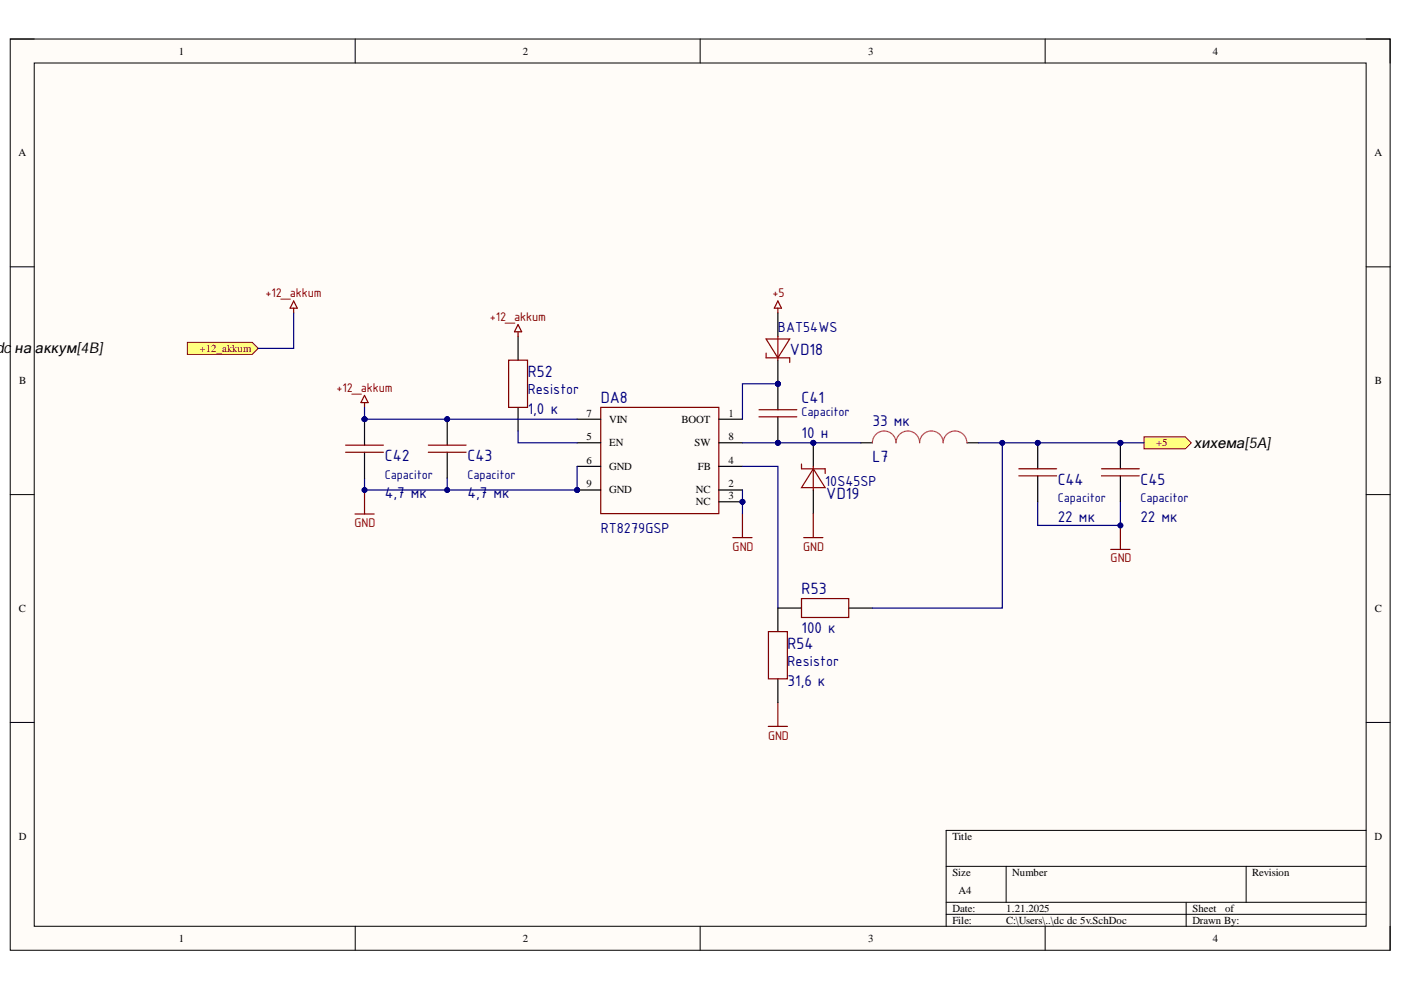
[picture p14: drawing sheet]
<svg xmlns="http://www.w3.org/2000/svg" width="297mm" height="210mm" viewBox="0 0 297 210" stroke-linecap="round" stroke-linejoin="round" font-family="sans-serif">
<defs><g id="words">
<g font-size="3.7" fill="#000080">
<text x="167.5" y="75.4">VD18</text>
<text x="111.9" y="79.9">R52</text>
<text x="127.4" y="85.4">DA8</text>
<text x="169.9" y="85.4">C41</text>
<text x="81.6" y="97.7">C42</text>
<text x="99.1" y="97.7">C43</text>
<text x="185" y="97.9">L7</text>
<text x="175.2" y="105.8">VD19</text>
<text x="224.3" y="102.8">C44</text>
<text x="241.8" y="102.8">C45</text>
<text x="169.9" y="125.9">R53</text>
<text x="167" y="137.5">R54</text>
</g>
<g font-size="3.6" fill="#000080">
<text x="111.9" y="87.9">1,0 к</text>
<text x="169.9" y="92.9">10 н</text>
<text x="185" y="90.4">33 мк</text>
<text x="81.6" y="105.6">4,7 мк</text>
<text x="99.1" y="105.6">4,7 мк</text>
<text x="224.3" y="110.6">22 мк</text>
<text x="241.8" y="110.6">22 мк</text>
<text x="169.9" y="134.3">100 к</text>
<text x="167" y="145.5">31,6 к</text>
</g>
<g font-size="3.3" fill="#000080">
<text x="165" y="70.4">BAT54WS</text>
<text x="111.9" y="83.6">Resistor</text>
<text x="174.9" y="103">10S45SP</text>
<text x="127.4" y="113">RT8279GSP</text>
<text x="167" y="141.2">Resistor</text>
</g>
<g font-size="3.2">
<text x=".7" y="74.9">c</text>
<text x="3.1" y="74.9">на</text>
<text x="7.4" y="74.9">аккум[4B]</text>
<text x="253.1" y="95">хихема[5A]</text>
</g>
<g font-size="2.9" fill="#800000">
<text x="56.3" y="63">+12_akkum</text>
<text x="163.8" y="63">+5</text>
<text x="103.8" y="68.1">+12_akkum</text>
<text x="71.3" y="83.1">+12_akkum</text>
<text x="75.2" y="111.7">GND</text>
<text x="155.3" y="116.8">GND</text>
<text x="170.3" y="116.8">GND</text>
<text x="235.5" y="119.2">GND</text>
<text x="162.8" y="156.8">GND</text>
</g>
<g font-size="2.9" fill="#000080">
<text x="169.9" y="88.1">Capacitor</text>
<text x="81.6" y="101.5">Capacitor</text>
<text x="99.1" y="101.5">Capacitor</text>
<text x="224.3" y="106.5">Capacitor</text>
<text x="241.8" y="106.5">Capacitor</text>
</g>
<g font-size="2.3">
<text x="37.9" y="11.6">1</text>
<text x="110.9" y="11.6">2</text>
<text x="184.1" y="11.6">3</text>
<text x="257.1" y="11.6">4</text>
<text x="3.9" y="33.1">A</text>
<text x="291.4" y="33.1">A</text>
<text x="4.1" y="81.4">B</text>
<text x="291.5" y="81.4">B</text>
<text x="124.3" y="88.4">7</text>
<text x="129.2" y="89.6">VIN</text>
<text x="144.5" y="89.6">BOOT</text>
<text x="154.5" y="88.4">1</text>
<text x="124.3" y="93.4">5</text>
<text x="129.2" y="94.6">EN</text>
<text x="147.3" y="94.6">SW</text>
<text x="154.5" y="93.4">8</text>
<text x="124.3" y="98.4">6</text>
<text x="129.2" y="99.6">GND</text>
<text x="147.9" y="99.6">FB</text>
<text x="154.5" y="98.4">4</text>
<text x="124.3" y="103.3">9</text>
<text x="129.2" y="104.6">GND</text>
<text x="147.5" y="104.6">NC</text>
<text x="147.5" y="107.2">NC</text>
<text x="154.5" y="103.3">2</text>
<text x="154.5" y="105.9">3</text>
<text x="4" y="129.7">C</text>
<text x="291.5" y="129.7">C</text>
<text x="4" y="178">D</text>
<text x="201.9" y="178">Title</text>
<text x="291.4" y="178">D</text>
<text x="201.9" y="185.7">Size</text>
<text x="214.6" y="185.7">Number</text>
<text x="265.5" y="185.7">Revision</text>
<text x="203.2" y="189.5">A4</text>
<text x="201.9" y="193.3">Date:</text>
<text x="201.9" y="195.9">File:</text>
<text x="213.4" y="193.3">1.21.2025</text>
<text x="213.4" y="195.9">C:\Users\..\dc dc 5v.SchDoc</text>
<text x="252.8" y="193.3">Sheet</text>
<text x="252.8" y="195.9">Drawn By:</text>
<text x="259.8" y="193.3">of</text>
<text x="37.9" y="199.7">1</text>
<text x="110.9" y="199.7">2</text>
<text x="184.1" y="199.7">3</text>
<text x="257.1" y="199.7">4</text>
</g>
<g font-size="2.3" fill="#800000">
<text x="42.3" y="74.6">+12_akkum</text>
<text x="245.1" y="94.6">+5</text>
</g>
</g></defs>
<path d="M2.2 8.3h292.5v193.2h-292.5z" fill-rule="evenodd" fill="#fffcf8"/>
<path d="M2.2 8.3h292.5v193.2h-292.5z" fill="none" stroke="#000" stroke-width=".21"/>
<path d="M7.3 13.4h282.3v183h-282.3z" fill-rule="evenodd" fill="#fffcf8"/>
<g fill="none" stroke="#000" stroke-width=".21">
<path d="M2.2 8.3h5.1M7.3 13.4h282.3v183h-282.3zM75.3 8.3v5.1M148.4 8.3v5.1M221.6 8.3v5.1M289.6 8.3h5.1v5.1M2.2 56.6h5.1M289.6 56.6h5.1M2.2 104.9h5.1M289.6 104.9h5.1M2.2 153.2h5.1M289.6 153.2h5.1"/>
<path d="M289.6 176.1h-89v20.3M75.3 196.4v5.1M148.4 196.4v5.1M200.6 183.7h89M200.6 191.3h89M200.6 193.9h89M213.3 183.7v7.6M221.6 196.4v5.1M251.5 191.3v5.1M264.2 183.7v7.6M294.7 196.4v5.1"/>
</g>
<circle cx="157.4" cy="106.4" r=".51" fill="#000080"/>
<circle cx="157.4" cy="106.4" r=".51" fill="none" stroke="#000080" stroke-width=".21"/>
<circle cx="122.4" cy="103.9" r=".51" fill="#000080"/>
<circle cx="122.4" cy="103.9" r=".51" fill="none" stroke="#000080" stroke-width=".21"/>
<path d="M127.4 86.4h25v22.5h-25z" fill="none" stroke="#800000" stroke-width=".25"/>
<path d="M122.4 88.9h5M122.4 93.9h5M122.4 98.9h5M152.4 88.9h5M152.4 93.9h5M152.4 98.9h5M152.4 103.9h5M152.4 106.4h5" fill="none" stroke="#000" stroke-width=".25"/>
<circle cx="157.4" cy="106.4" r=".51" fill="#000080"/>
<circle cx="157.4" cy="106.4" r=".51" fill="none" stroke="#000080" stroke-width=".21"/>
<path d="M122.4 103.9h5" fill="none" stroke="#000" stroke-width=".25"/>
<circle cx="122.4" cy="103.9" r=".51" fill="#000080"/>
<circle cx="122.4" cy="103.9" r=".51" fill="none" stroke="#000080" stroke-width=".21"/>
<path d="M182.5 93.9h2.5M205 93.9h2.5M164.9 128.9h5M180 128.9h5" fill="none" stroke="#000" stroke-width=".25"/>
<path d="M155.4 114h4M157.4 108.9v5.1M169.9 126.9h10.1v4h-10.1zM162.9 154h4.1M164.9 148.9v5.1" fill="none" stroke="#800000" stroke-width=".25"/>
<path d="M185 93.9a2.51 2.51 0 0 1 2.5-2.5 2.51 2.51 0 0 1 2.5 2.5 2.5 2.5 0 0 1 2.5-2.5 2.5 2.5 0 0 1 2.5 2.5 2.5 2.5 0 0 1 2.5-2.5 2.5 2.5 0 0 1 2.5 2.5 2.51 2.51 0 0 1 2.5-2.5 2.51 2.51 0 0 1 2.5 2.5" fill="none" stroke="#da2467" stroke-width=".25"/>
<circle cx="172.4" cy="93.9" r=".51" fill="#000080"/>
<circle cx="172.4" cy="93.9" r=".51" fill="none" stroke="#000080" stroke-width=".21"/>
<path d="M172.4 93.9v5" fill="none" stroke="#000" stroke-width=".25"/>
<circle cx="172.4" cy="93.9" r=".51" fill="#000080"/>
<circle cx="172.4" cy="93.9" r=".51" fill="none" stroke="#000080" stroke-width=".21"/>
<path d="M172.4 103.9v5" fill="none" stroke="#000" stroke-width=".25"/>
<path d="M169.9 98.4v1h5v1M172.4 98.9v5M172.4 99.4l2.5 4h-5z" fill="none" stroke="#980000" stroke-width=".25"/>
<path d="M75.3 109h4M77.3 103.9v5.1M170.4 114h4.1M172.4 108.9v5.1" fill="none" stroke="#800000" stroke-width=".25"/>
<circle cx="77.3" cy="103.9" r=".51" fill="#000080"/>
<circle cx="77.3" cy="103.9" r=".51" fill="none" stroke="#000080" stroke-width=".21"/>
<path d="M235.5 116.5h4.1M237.5 111.4v5.1" fill="none" stroke="#800000" stroke-width=".25"/>
<circle cx="237.5" cy="111.4" r=".51" fill="#000080"/>
<circle cx="237.5" cy="111.4" r=".51" fill="none" stroke="#000080" stroke-width=".21"/>
<path d="M77.3 83.8l.8 1.6h-1.6zM77.3 85.4v1" fill="none" stroke="#800000" stroke-width=".25"/>
<path d="M242.5 92.6h8.8l1.3 1.3-1.3 1.3h-8.8z" fill-rule="evenodd" fill="#ffff80"/>
<path d="M242.5 92.6h8.8l1.3 1.3-1.3 1.3h-8.8z" fill="none" stroke="#800000" stroke-width=".21"/>
<path d="M109.8 71.4v5M109.8 86.4v5M164.9 128.9v5M164.9 143.9v5" fill="none" stroke="#000" stroke-width=".25"/>
<path d="M107.8 76.4h4v10h-4zM109.8 68.8l.8 1.5h-1.5zM109.8 70.3v1.1M162.9 133.9h4v10h-4z" fill="none" stroke="#800000" stroke-width=".25"/>
<circle cx="164.9" cy="81.4" r=".51" fill="#000080"/>
<circle cx="164.9" cy="81.4" r=".51" fill="none" stroke="#000080" stroke-width=".21"/>
<path d="M164.9 76.4v5" fill="none" stroke="#000" stroke-width=".25"/>
<circle cx="164.9" cy="81.4" r=".51" fill="#000080"/>
<circle cx="164.9" cy="81.4" r=".51" fill="none" stroke="#000080" stroke-width=".21"/>
<path d="M164.9 66.4v5" fill="none" stroke="#000" stroke-width=".25"/>
<path d="M162.4 71.9h5l-2.5 4zM162.4 74.9v1h5v1M164.9 71.4v5" fill="none" stroke="#980000" stroke-width=".25"/>
<path d="M164.9 63.8l.8 1.5h-1.5zM164.9 65.3v1.1" fill="none" stroke="#800000" stroke-width=".25"/>
<path d="M39.7 72.6h13.8l1.3 1.3-1.3 1.2h-13.8z" fill-rule="evenodd" fill="#ffff80"/>
<path d="M39.7 72.6h13.8l1.3 1.3-1.3 1.2h-13.8z" fill="none" stroke="#800000" stroke-width=".21"/>
<path d="M62.3 63.8l.7 1.5h-1.5zM62.3 65.3v1.1" fill="none" stroke="#800000" stroke-width=".25"/>
<circle cx="164.9" cy="93.9" r=".51" fill="#000080"/>
<circle cx="164.9" cy="93.9" r=".51" fill="none" stroke="#000080" stroke-width=".21"/>
<circle cx="164.9" cy="81.4" r=".51" fill="#000080"/>
<circle cx="164.9" cy="81.4" r=".51" fill="none" stroke="#000080" stroke-width=".21"/>
<path d="M164.9 88.4v5.5" fill="none" stroke="#000" stroke-width=".25"/>
<circle cx="164.9" cy="93.9" r=".51" fill="#000080"/>
<circle cx="164.9" cy="93.9" r=".51" fill="none" stroke="#000080" stroke-width=".21"/>
<path d="M164.9 81.4v5.5" fill="none" stroke="#000" stroke-width=".25"/>
<circle cx="164.9" cy="81.4" r=".51" fill="#000080"/>
<circle cx="164.9" cy="81.4" r=".51" fill="none" stroke="#000080" stroke-width=".21"/>
<path d="M160.9 86.9h8M160.9 88.4h8" fill="none" stroke="#800000" stroke-width=".25"/>
<path d="M62.3 66.4v7.5h-7.5M122.4 98.9v5h-45.1v-2.5" fill="none" stroke="#000080" stroke-width=".25"/>
<circle cx="77.3" cy="103.9" r=".51" fill="#000080"/>
<circle cx="77.3" cy="103.9" r=".51" fill="none" stroke="#000080" stroke-width=".21"/>
<circle cx="94.8" cy="103.9" r=".51" fill="#000080"/>
<circle cx="94.8" cy="103.9" r=".51" fill="none" stroke="#000080" stroke-width=".21"/>
<circle cx="122.4" cy="103.9" r=".51" fill="#000080"/>
<circle cx="122.4" cy="103.9" r=".51" fill="none" stroke="#000080" stroke-width=".21"/>
<path d="M77.3 88.9h45.1" fill="none" stroke="#000080" stroke-width=".25"/>
<circle cx="77.3" cy="88.9" r=".51" fill="#000080"/>
<circle cx="77.3" cy="88.9" r=".51" fill="none" stroke="#000080" stroke-width=".21"/>
<circle cx="94.8" cy="88.9" r=".51" fill="#000080"/>
<circle cx="94.8" cy="88.9" r=".51" fill="none" stroke="#000080" stroke-width=".21"/>
<path d="M109.8 91.4v2.5h12.6M157.4 98.9h7.5v30M157.4 93.9h25.1" fill="none" stroke="#000080" stroke-width=".25"/>
<circle cx="164.9" cy="93.9" r=".51" fill="#000080"/>
<circle cx="164.9" cy="93.9" r=".51" fill="none" stroke="#000080" stroke-width=".21"/>
<circle cx="172.4" cy="93.9" r=".51" fill="#000080"/>
<circle cx="172.4" cy="93.9" r=".51" fill="none" stroke="#000080" stroke-width=".21"/>
<path d="M164.9 81.4h-7.5v7.5" fill="none" stroke="#000080" stroke-width=".25"/>
<circle cx="164.9" cy="81.4" r=".51" fill="#000080"/>
<circle cx="164.9" cy="81.4" r=".51" fill="none" stroke="#000080" stroke-width=".21"/>
<path d="M212.5 93.9v35h-27.5" fill="none" stroke="#000080" stroke-width=".25"/>
<circle cx="212.5" cy="93.9" r=".51" fill="#000080"/>
<circle cx="212.5" cy="93.9" r=".51" fill="none" stroke="#000080" stroke-width=".21"/>
<path d="M207.5 93.9h35" fill="none" stroke="#000080" stroke-width=".25"/>
<circle cx="212.5" cy="93.9" r=".51" fill="#000080"/>
<circle cx="212.5" cy="93.9" r=".51" fill="none" stroke="#000080" stroke-width=".21"/>
<circle cx="220" cy="93.9" r=".51" fill="#000080"/>
<circle cx="220" cy="93.9" r=".51" fill="none" stroke="#000080" stroke-width=".21"/>
<circle cx="237.5" cy="93.9" r=".51" fill="#000080"/>
<circle cx="237.5" cy="93.9" r=".51" fill="none" stroke="#000080" stroke-width=".21"/>
<path d="M220 106.4v5h17.5v-5" fill="none" stroke="#000080" stroke-width=".25"/>
<circle cx="237.5" cy="111.4" r=".51" fill="#000080"/>
<circle cx="237.5" cy="111.4" r=".51" fill="none" stroke="#000080" stroke-width=".21"/>
<path d="M77.3 86.4v2.5" fill="none" stroke="#000080" stroke-width=".25"/>
<circle cx="77.3" cy="88.9" r=".51" fill="#000080"/>
<circle cx="77.3" cy="88.9" r=".51" fill="none" stroke="#000080" stroke-width=".21"/>
<path d="M94.8 101.4v2.5" fill="none" stroke="#000080" stroke-width=".25"/>
<circle cx="94.8" cy="103.9" r=".51" fill="#000080"/>
<circle cx="94.8" cy="103.9" r=".51" fill="none" stroke="#000080" stroke-width=".21"/>
<path d="M157.4 103.9v5" fill="none" stroke="#000080" stroke-width=".25"/>
<circle cx="157.4" cy="106.4" r=".51" fill="#000080"/>
<circle cx="157.4" cy="106.4" r=".51" fill="none" stroke="#000080" stroke-width=".21"/>
<circle cx="237.5" cy="93.9" r=".51" fill="#000080"/>
<circle cx="237.5" cy="93.9" r=".51" fill="none" stroke="#000080" stroke-width=".21"/>
<path d="M237.5 93.9v5.5M237.5 100.9v5.5" fill="none" stroke="#000" stroke-width=".25"/>
<circle cx="237.5" cy="93.9" r=".51" fill="#000080"/>
<circle cx="237.5" cy="93.9" r=".51" fill="none" stroke="#000080" stroke-width=".21"/>
<path d="M233.5 99.4h8M233.5 100.9h8" fill="none" stroke="#800000" stroke-width=".25"/>
<circle cx="220" cy="93.9" r=".51" fill="#000080"/>
<circle cx="220" cy="93.9" r=".51" fill="none" stroke="#000080" stroke-width=".21"/>
<path d="M220 93.9v5.5M220 100.9v5.5" fill="none" stroke="#000" stroke-width=".25"/>
<circle cx="220" cy="93.9" r=".51" fill="#000080"/>
<circle cx="220" cy="93.9" r=".51" fill="none" stroke="#000080" stroke-width=".21"/>
<path d="M216 99.4h8M216 100.9h8" fill="none" stroke="#800000" stroke-width=".25"/>
<circle cx="94.8" cy="88.9" r=".51" fill="#000080"/>
<circle cx="94.8" cy="88.9" r=".51" fill="none" stroke="#000080" stroke-width=".21"/>
<path d="M94.8 88.9v5.5M94.8 95.9v5.5" fill="none" stroke="#000" stroke-width=".25"/>
<circle cx="94.8" cy="88.9" r=".51" fill="#000080"/>
<circle cx="94.8" cy="88.9" r=".51" fill="none" stroke="#000080" stroke-width=".21"/>
<path d="M90.8 94.4h8M90.8 95.9h8" fill="none" stroke="#800000" stroke-width=".25"/>
<circle cx="77.3" cy="88.9" r=".51" fill="#000080"/>
<circle cx="77.3" cy="88.9" r=".51" fill="none" stroke="#000080" stroke-width=".21"/>
<path d="M77.3 88.9v5.5M77.3 95.9v5.5" fill="none" stroke="#000" stroke-width=".25"/>
<circle cx="77.3" cy="88.9" r=".51" fill="#000080"/>
<circle cx="77.3" cy="88.9" r=".51" fill="none" stroke="#000080" stroke-width=".21"/>
<path d="M73.3 94.4h8M73.3 95.9h8" fill="none" stroke="#800000" stroke-width=".25"/>
<use href="#words"/>
</svg>
